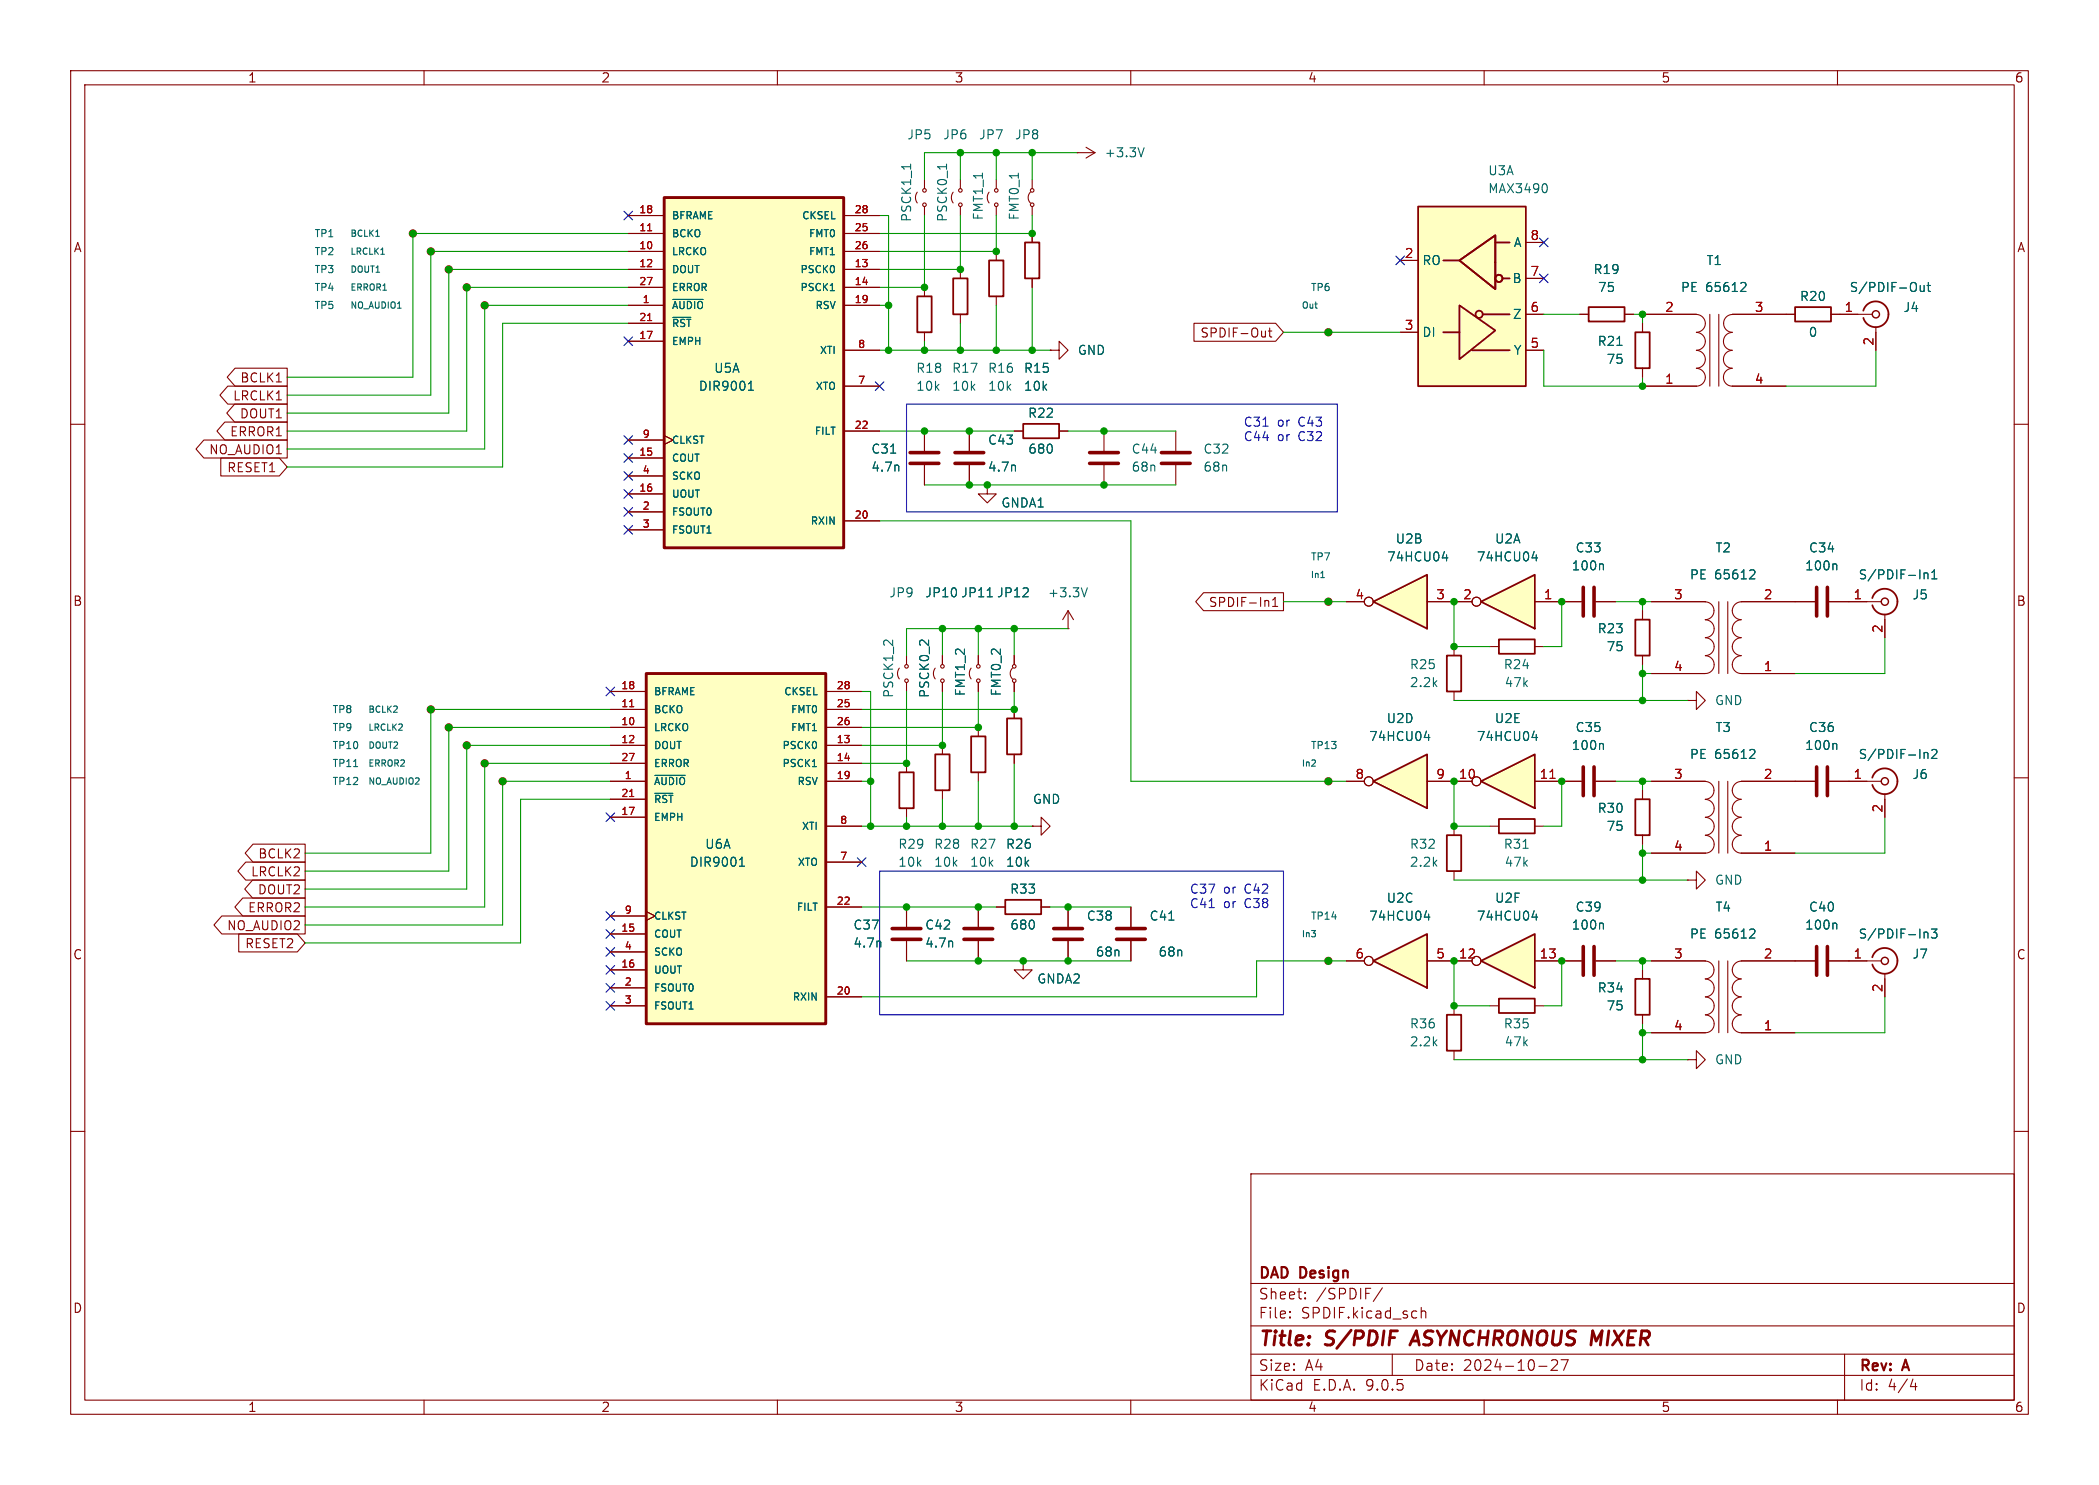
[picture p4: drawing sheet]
<svg xmlns="http://www.w3.org/2000/svg" width="297mm" height="210mm" viewBox="0 0 297 210" stroke-linecap="round" stroke-linejoin="round" font-family="sans-serif">
<defs><g id="words">
<g font-size="2.8" fill="#840000">
<text x="178" y="190.9">Title:</text>
<text x="187.7" y="190.9">S/PDIF</text>
<text x="200.6" y="190.9">ASYNCHRONOUS</text>
<text x="226.8" y="190.9">MIXER</text>
</g>
<g font-size="2.1" fill="#840000">
<text x="178" y="184">Sheet:</text>
<text x="178" y="181.2">DAD</text>
<text x="184" y="181.2">Design</text>
<text x="186.2" y="184">/SPDIF/</text>
<text x="178" y="186.7">File:</text>
<text x="184.1" y="186.7">SPDIF.kicad_sch</text>
<text x="178" y="196.9">KiCad</text>
<text x="178" y="194.1">Size:</text>
<text x="184.7" y="194.1">A4</text>
<text x="185.7" y="196.9">E.D.A.</text>
<text x="193.3" y="196.9">9.0.5</text>
<text x="200" y="194.1">Date:</text>
<text x="207" y="194.1">2024-10-27</text>
<text x="263" y="194.3">Rev:</text>
<text x="263" y="196.9">Id:</text>
<text x="267.1" y="196.9">4/4</text>
<text x="269.4" y="194.3">A</text>
</g>
<g font-size="1.8" fill="#840000">
<text x="35" y="11.9">1</text>
<text x="85" y="11.9">2</text>
<text x="135" y="11.9">3</text>
<text x="185" y="11.9">4</text>
<text x="235" y="11.9">5</text>
<text x="285" y="11.9">6</text>
<text x="10.3" y="35.9">A</text>
<text x="285.3" y="35.9">A</text>
<text x="169.8" y="47.9">SPDIF-Out</text>
<text x="32.9" y="56.8">LRCLK1</text>
<text x="33.9" y="59.4">DOUT1</text>
<text x="33.9" y="54.3">BCLK1</text>
<text x="29.5" y="64.5">NO_AUDIO1</text>
<text x="32.5" y="61.9">ERROR1</text>
<text x="32.1" y="67">RESET1</text>
<text x="10.3" y="85.9">B</text>
<text x="171" y="86">SPDIF-In1</text>
<text x="285.3" y="85.9">B</text>
<text x="35.4" y="124.1">LRCLK2</text>
<text x="36.5" y="121.6">BCLK2</text>
<text x="32" y="131.8">NO_AUDIO2</text>
<text x="35" y="129.2">ERROR2</text>
<text x="36.4" y="126.7">DOUT2</text>
<text x="10.3" y="135.9">C</text>
<text x="34.6" y="134.3">RESET2</text>
<text x="285.3" y="135.9">C</text>
<text x="10.3" y="185.9">D</text>
<text x="285.3" y="185.9">D</text>
<text x="35" y="199.9">1</text>
<text x="85" y="199.9">2</text>
<text x="135" y="199.9">3</text>
<text x="185" y="199.9">4</text>
<text x="235" y="199.9">5</text>
<text x="285" y="199.9">6</text>
</g>
<g font-size="1.8" fill="#006464">
<text x="128.3" y="19.9">JP5</text>
<text x="133.4" y="19.9">JP6</text>
<text x="138.4" y="19.9">JP7</text>
<text x="143.5" y="19.9">JP8</text>
<text x="156.2" y="22.5">+3.3V</text>
<text x="210.5" y="27.5">MAX3490</text>
<text x="210.5" y="25">U3A</text>
<text x="129.1" y="31.5" transform="rotate(-90 129.1 31.5)">PSCK1_1</text>
<text x="134.2" y="31.5" transform="rotate(-90 134.2 31.5)">PSCK0_1</text>
<text x="139.3" y="31.2" transform="rotate(-90 139.3 31.2)">FMT1_1</text>
<text x="144.4" y="31.2" transform="rotate(-90 144.4 31.2)">FMT0_1</text>
<text x="214.1" y="35.2">A</text>
<text x="201.2" y="37.7">RO</text>
<text x="213.9" y="40.2">B</text>
<text x="225.4" y="39">R19</text>
<text x="226" y="41.5">75</text>
<text x="237.8" y="41.5">PE 65612</text>
<text x="241.4" y="37.7">T1</text>
<text x="261.6" y="41.5">S/PDIF-Out</text>
<text x="201.2" y="47.9">DI</text>
<text x="214" y="45.3">Z</text>
<text x="254.6" y="42.8">R20</text>
<text x="255.8" y="47.9">0</text>
<text x="269.2" y="44.3">J4</text>
<text x="101" y="52.9">U5A</text>
<text x="129.5" y="52.9">R18</text>
<text x="134.6" y="52.9">R17</text>
<text x="139.7" y="52.9">R16</text>
<text x="144.8" y="52.9">R15</text>
<text x="152.4" y="50.4">GND</text>
<text x="214.1" y="50.4">Y</text>
<text x="226" y="49.1">R21</text>
<text x="227.2" y="51.7">75</text>
<text x="98.8" y="55.5">DIR9001</text>
<text x="129.5" y="55.5">10k</text>
<text x="134.6" y="55.5">10k</text>
<text x="139.7" y="55.5">10k</text>
<text x="144.8" y="55.5">10k</text>
<text x="145.4" y="59.3">R22</text>
<text x="123.2" y="64.4">C31</text>
<text x="139.7" y="63.1">C43</text>
<text x="145.4" y="64.4">680</text>
<text x="160" y="64.4">C44</text>
<text x="170.2" y="64.4">C32</text>
<text x="123.2" y="66.9">4.7n</text>
<text x="139.7" y="66.9">4.7n</text>
<text x="141.6" y="72">GNDA1</text>
<text x="160" y="66.9">68n</text>
<text x="170.2" y="66.9">68n</text>
<text x="197.4" y="77.1">U2B</text>
<text x="211.4" y="77.1">U2A</text>
<text x="196.2" y="79.6">74HCU04</text>
<text x="208.9" y="79.6">74HCU04</text>
<text x="222.3" y="80.9">100n</text>
<text x="222.8" y="78.3">C33</text>
<text x="239" y="82.1">PE 65612</text>
<text x="242.6" y="78.3">T2</text>
<text x="255.3" y="80.9">100n</text>
<text x="255.9" y="78.3">C34</text>
<text x="262.9" y="82.1">S/PDIF-In1</text>
<text x="125.7" y="84.7">JP9</text>
<text x="130.8" y="84.7">JP10 JP11 JP12</text>
<text x="148.2" y="84.7">+3.3V</text>
<text x="226" y="89.8">R23</text>
<text x="270.5" y="85">J5</text>
<text x="199.4" y="94.8">R25</text>
<text x="212.7" y="94.8">R24</text>
<text x="227.2" y="92.3">75</text>
<text x="126.6" y="98.8" transform="rotate(-90 126.6 98.8)">PSCK1_2</text>
<text x="131.7" y="98.8" transform="rotate(-90 131.7 98.8)">PSCK0_2</text>
<text x="136.8" y="98.5" transform="rotate(-90 136.8 98.5)">FMT1_2</text>
<text x="141.8" y="98.5" transform="rotate(-90 141.8 98.5)">FMT0_2</text>
<text x="199.4" y="97.4">2.2k</text>
<text x="212.8" y="97.4">47k</text>
<text x="242.6" y="99.9">GND</text>
<text x="193.6" y="105">74HCU04</text>
<text x="196.1" y="102.5">U2D</text>
<text x="208.9" y="105">74HCU04</text>
<text x="211.4" y="102.5">U2E</text>
<text x="222.3" y="106.3">100n</text>
<text x="222.8" y="103.7">C35</text>
<text x="239" y="107.5">PE 65612</text>
<text x="242.6" y="103.7">T3</text>
<text x="255.3" y="106.3">100n</text>
<text x="255.9" y="103.7">C36</text>
<text x="262.9" y="107.5">S/PDIF-In2</text>
<text x="146.1" y="113.9">GND</text>
<text x="270.5" y="110.4">J6</text>
<text x="226" y="115.2">R30</text>
<text x="227.2" y="117.7">75</text>
<text x="97.5" y="122.8">DIR9001</text>
<text x="99.7" y="120.2">U6A</text>
<text x="127" y="122.8">10k</text>
<text x="127" y="120.2">R29</text>
<text x="132.1" y="122.8">10k</text>
<text x="132.1" y="120.2">R28</text>
<text x="137.2" y="122.8">10k</text>
<text x="137.2" y="120.2">R27</text>
<text x="142.2" y="122.8">10k</text>
<text x="142.2" y="120.2">R26</text>
<text x="199.4" y="122.8">2.2k</text>
<text x="199.4" y="120.2">R32</text>
<text x="212.7" y="120.2">R31</text>
<text x="212.8" y="122.8">47k</text>
<text x="242.6" y="125.3">GND</text>
<text x="120.7" y="131.7">C37</text>
<text x="130.8" y="131.7">C42</text>
<text x="142.8" y="126.6">R33</text>
<text x="142.9" y="131.7">680</text>
<text x="153.7" y="130.4">C38</text>
<text x="162.6" y="130.4">C41</text>
<text x="193.6" y="130.4">74HCU04</text>
<text x="196.1" y="127.9">U2C</text>
<text x="208.9" y="130.4">74HCU04</text>
<text x="211.4" y="127.9">U2F</text>
<text x="222.3" y="131.7">100n</text>
<text x="222.8" y="129.1">C39</text>
<text x="242.6" y="129.1">T4</text>
<text x="255.3" y="131.7">100n</text>
<text x="255.9" y="129.1">C40</text>
<text x="120.7" y="134.2">4.7n</text>
<text x="130.8" y="134.2">4.7n</text>
<text x="154.9" y="135.5">68n</text>
<text x="163.8" y="135.5">68n</text>
<text x="239" y="132.9">PE 65612</text>
<text x="262.9" y="132.9">S/PDIF-In3</text>
<text x="270.5" y="135.8">J7</text>
<text x="146.7" y="139.3">GNDA2</text>
<text x="226" y="140.6">R34</text>
<text x="227.2" y="143.1">75</text>
<text x="199.4" y="148.2">2.2k</text>
<text x="199.4" y="145.6">R36</text>
<text x="212.7" y="145.6">R35</text>
<text x="212.8" y="148.2">47k</text>
<text x="242.6" y="150.7">GND</text>
</g>
<g font-size="1.8" fill="#a90000">
<text x="216.5" y="34">8</text>
<text x="198.7" y="36.6">2</text>
<text x="216.5" y="39.1">7</text>
<text x="198.7" y="46.7">3</text>
<text x="216.5" y="44.2">6</text>
<text x="235.5" y="44.2">2</text>
<text x="248.2" y="44.2">3</text>
<text x="260.9" y="44.2">1</text>
<text x="216.5" y="49.3">5</text>
<text x="265.2" y="49" transform="rotate(-90 265.2 49)">2</text>
<text x="235.5" y="54.4">1</text>
<text x="248.2" y="54.4">4</text>
<text x="191.7" y="84.8">4</text>
<text x="203.1" y="84.8">3</text>
<text x="206.9" y="84.8">2</text>
<text x="218.4" y="84.8">1</text>
<text x="236.8" y="84.8">3</text>
<text x="249.5" y="84.8">2</text>
<text x="262.2" y="84.8">1</text>
<text x="266.4" y="89.6" transform="rotate(-90 266.4 89.6)">2</text>
<text x="236.8" y="95">4</text>
<text x="249.5" y="95">1</text>
<text x="191.7" y="110.2">8</text>
<text x="203.1" y="110.2">9</text>
<text x="206.3" y="110.2">10</text>
<text x="217.8" y="110.2">11</text>
<text x="236.8" y="110.2">3</text>
<text x="249.5" y="110.2">2</text>
<text x="262.2" y="110.2">1</text>
<text x="266.4" y="115" transform="rotate(-90 266.4 115)">2</text>
<text x="236.8" y="120.4">4</text>
<text x="249.5" y="120.4">1</text>
<text x="191.7" y="135.6">6</text>
<text x="203.1" y="135.6">5</text>
<text x="206.3" y="135.6">12</text>
<text x="217.8" y="135.6">13</text>
<text x="236.8" y="135.6">3</text>
<text x="249.5" y="135.6">2</text>
<text x="262.2" y="135.6">1</text>
<text x="266.4" y="140.4" transform="rotate(-90 266.4 140.4)">2</text>
<text x="236.8" y="145.8">4</text>
<text x="249.5" y="145.8">1</text>
</g>
<g font-size="1.8" fill="#0000c2">
<text x="175.9" y="60.6">C31</text>
<text x="175.9" y="62.6">C44</text>
<text x="180.7" y="60.6">or</text>
<text x="180.7" y="62.6">or</text>
<text x="183.8" y="60.6">C43</text>
<text x="183.8" y="62.6">C32</text>
<text x="168.3" y="126.6">C37</text>
<text x="168.3" y="128.6">C41</text>
<text x="173.1" y="126.6">or</text>
<text x="173.1" y="128.6">or</text>
<text x="176.2" y="126.6">C42</text>
<text x="176.2" y="128.6">C38</text>
</g>
<g font-size="1.4" fill="#006464">
<text x="44.4" y="33.8">TP1</text>
<text x="95" y="31.2">BFRAME</text>
<text x="95" y="33.8">BCKO</text>
<text x="113.4" y="31.2">CKSEL</text>
<text x="114.3" y="33.8">FMT0</text>
<text x="44.4" y="41.4">TP4</text>
<text x="44.4" y="38.8">TP3</text>
<text x="44.4" y="36.3">TP2</text>
<text x="95" y="36.3">LRCKO</text>
<text x="95" y="38.8">DOUT</text>
<text x="95" y="41.4">ERROR</text>
<text x="113.1" y="38.8">PSCK0</text>
<text x="113.1" y="41.4">PSCK1</text>
<text x="114.3" y="36.3">FMT1</text>
<text x="185.4" y="41.4">TP6</text>
<text x="44.4" y="43.9">TP5</text>
<text x="95" y="43.9">~{AUDIO}</text>
<text x="95" y="46.5">~{RST}</text>
<text x="115.3" y="43.9">RSV</text>
<text x="95" y="49">EMPH</text>
<text x="115.9" y="50.3">XTI</text>
<text x="115.3" y="55.3">XTO</text>
<text x="95" y="63">CLKST</text>
<text x="95" y="65.5">COUT</text>
<text x="115.2" y="61.7">FILT</text>
<text x="95" y="68">SCKO</text>
<text x="95" y="70.6">UOUT</text>
<text x="95" y="73.1">FSOUT0</text>
<text x="95" y="75.7">FSOUT1</text>
<text x="114.6" y="74.4">RXIN</text>
<text x="185.4" y="79.5">TP7</text>
<text x="47" y="101.1">TP8</text>
<text x="92.5" y="98.5">BFRAME</text>
<text x="92.5" y="101.1">BCKO</text>
<text x="110.8" y="98.5">CKSEL</text>
<text x="111.8" y="101.1">FMT0</text>
<text x="47" y="103.6">TP9</text>
<text x="47" y="106.1">TP10</text>
<text x="92.5" y="103.6">LRCKO</text>
<text x="92.5" y="106.1">DOUT</text>
<text x="110.6" y="106.1">PSCK0</text>
<text x="111.8" y="103.6">FMT1</text>
<text x="185.4" y="106.1">TP13</text>
<text x="47" y="111.2">TP12</text>
<text x="47" y="108.7">TP11</text>
<text x="92.5" y="108.7">ERROR</text>
<text x="92.5" y="111.2">~{AUDIO}</text>
<text x="92.5" y="113.8">~{RST}</text>
<text x="110.6" y="108.7">PSCK1</text>
<text x="112.7" y="111.2">RSV</text>
<text x="92.5" y="116.3">EMPH</text>
<text x="113.3" y="117.6">XTI</text>
<text x="112.8" y="122.7">XTO</text>
<text x="92.5" y="130.3">CLKST</text>
<text x="112.6" y="129">FILT</text>
<text x="185.4" y="130.3">TP14</text>
<text x="92.5" y="132.8">COUT</text>
<text x="92.5" y="135.4">SCKO</text>
<text x="92.5" y="137.9">UOUT</text>
<text x="92.5" y="140.4">FSOUT0</text>
<text x="92.5" y="143">FSOUT1</text>
<text x="112" y="141.7">RXIN</text>
</g>
<g font-size="1.4" fill="#a90000">
<text x="90.3" y="30.2">18</text>
<text x="90.3" y="32.8">11</text>
<text x="90.3" y="35.3">10</text>
<text x="120.8" y="30.2">28</text>
<text x="120.8" y="32.8">25</text>
<text x="120.8" y="35.3">26</text>
<text x="90.3" y="37.8">12</text>
<text x="90.3" y="40.4">27</text>
<text x="120.8" y="37.8">13</text>
<text x="120.8" y="40.4">14</text>
<text x="90.3" y="45.5">21</text>
<text x="90.8" y="42.9">1</text>
<text x="120.8" y="42.9">19</text>
<text x="90.3" y="48">17</text>
<text x="121.3" y="49.3">8</text>
<text x="121.3" y="54.4">7</text>
<text x="90.3" y="64.5">15</text>
<text x="90.8" y="62">9</text>
<text x="120.8" y="60.7">22</text>
<text x="90.3" y="69.6">16</text>
<text x="90.8" y="67.1">4</text>
<text x="90.8" y="72.1">2</text>
<text x="90.8" y="74.7">3</text>
<text x="120.8" y="73.4">20</text>
<text x="87.8" y="97.5">18</text>
<text x="87.8" y="100.1">11</text>
<text x="118.3" y="97.5">28</text>
<text x="118.3" y="100.1">25</text>
<text x="87.8" y="102.6">10</text>
<text x="87.8" y="105.2">12</text>
<text x="87.8" y="107.7">27</text>
<text x="118.3" y="102.6">26</text>
<text x="118.3" y="105.2">13</text>
<text x="118.3" y="107.7">14</text>
<text x="87.8" y="112.8">21</text>
<text x="88.3" y="110.2">1</text>
<text x="118.3" y="110.2">19</text>
<text x="87.8" y="115.3">17</text>
<text x="118.8" y="116.6">8</text>
<text x="118.8" y="121.7">7</text>
<text x="87.8" y="131.8">15</text>
<text x="88.3" y="129.3">9</text>
<text x="118.3" y="128">22</text>
<text x="87.8" y="136.9">16</text>
<text x="88.3" y="134.4">4</text>
<text x="88.3" y="139.4">2</text>
<text x="88.3" y="142">3</text>
<text x="118.3" y="140.7">20</text>
</g>
<g font-size="1.2" fill="#006464">
<text x="49.5" y="33.7">BCLK1</text>
<text x="49.5" y="41.3">ERROR1</text>
<text x="49.5" y="36.2">LRCLK1</text>
<text x="49.5" y="38.8">DOUT1</text>
<text x="49.5" y="43.9">NO_AUDIO1</text>
<text x="184.1" y="43.9">Out</text>
<text x="185.4" y="82">In1</text>
<text x="52" y="101">BCLK2</text>
<text x="52" y="103.5">LRCLK2</text>
<text x="52" y="106.1">DOUT2</text>
<text x="52" y="111.2">NO_AUDIO2</text>
<text x="52" y="108.6">ERROR2</text>
<text x="184.1" y="108.6">In2</text>
<text x="184.1" y="132.8">In3</text>
</g>
</g></defs>
<g fill="none" stroke="#840000" stroke-width=".15">
<path d="M10 10h277v190h-277zM12 12h273v186h-273zM60 10v2M110 10v2M160 10v2M210 10v2M260 10v2M58.4 33h.1M10 60h2M285 60h2M10 110h2M128.3 108v1.2"/>
<path d="M128.3 114.3v1.3M138.4 102.9v1.2M138.4 109.2v1.3M143.5 100.3v1.3M143.5 106.7v1.3M285 110h2M254 135.9h2.8M258.8 135.9h2.8M10 160h2M177 166h108v32h-108zM285 160h2M60 198v2"/>
<path d="M110 198v2M160 198v2M177 194.5h108M177 191.5h108M177 187.5h108M177 181.5h108M182.5 186.3h.1l-.1 .1M182.5 186.3v.1M182.5 185.5v.1M182.5 185.5h.1l-.1 .1M184.7 183.6v.1M184.7 183.6h-.1l.1 .1"/>
<path d="M184.7 182.8v.1M184.7 182.8h-.1l.1 .1M195.6 182.1l-1.3 2M197 191.5v3M201.1 184.9v1.5M201.1 185.5a.37 .37 0 0 1 .6 .1v.8M210 198v2M217.7 193.2h1.2M219.5 192.4l.2-.1 .5 .1a.41 .41 0 0 1 .1 .5l-.8 .9h.9M220.9 192.3h1l-.7 1.5M260 198v2M261 191.5v6.5"/>
<path d="M270.7 195l-.4 1.1h.9M271 195.6v1"/>
<circle cx="58.4" cy="33" r=".51"/>
</g>
<path d="M200.4 188.2l-.9 2M225.4 188.2l.4 1.4 .9-1.4" fill="none" stroke="#840000" stroke-width=".4"/>
<path d="M53.2 33.4h.5M259.7 130.5l.2 .2v.7" fill="none" stroke="#006464" stroke-width=".15"/>
<path d="M257 133.9v4M258.6 133.9v4" fill="none" stroke="#840000" stroke-width=".51"/>
<path d="M127.3 109.2h2v5.1h-2zM137.4 104.1h2v5.1h-2zM142.5 101.6h2v5.1h-2z" fill="none" stroke="#840000" stroke-width=".25"/>
<path d="M200.7 29.2h15.2v25.4h-15.2z" fill="#ffffc2"/>
<g fill="none" stroke="#840000" stroke-width=".25">
<path d="M200.7 29.2h15.2v25.4h-15.2zM204.2 36.8h2.3M206.5 36.8l5.1-3.5v7.6zM211.6 34.3h2M212.6 39.4h1M204.2 47h2.3M206.5 43.2l5.1 3.5-5.1 4.1zM208.3 49.5h5.3M209.8 44.5h3.8M224.8 43.4h5.1v2.1h-5.1z"/>
<circle cx="212.1" cy="39.4" r=".51"/>
<circle cx="209.3" cy="44.5" r=".51"/>
</g>
<path d="M198.1 36.8h2.6M215.9 34.3h2.5M215.9 39.4h2.5M198.1 47h2.6M215.9 44.5h2.5M215.9 49.5h2.5M223.5 44.5h1.3M229.9 44.5h1.2" fill="none" stroke="#840000" stroke-width=".15"/>
<path d="M218.7 26l.2 .5v.3l-.2 .4" fill="none" stroke="#006464" stroke-width=".15"/>
<path d="M194.3 85.1l7.6-3.8v7.6z" fill="#ffffc2"/>
<path d="M194.3 85.1l7.6-3.8v7.6zM204.7 92.7h2.1v5.1h-2.1z" fill="none" stroke="#840000" stroke-width=".25"/>
<g fill="none" stroke="#840000" stroke-width=".15">
<path d="M190.5 85.1h2.5M201.9 85.1h3.8M205.7 91.4v1.3M205.7 97.8v1.3"/>
<circle cx="193.7" cy="85.1" r=".63"/>
</g>
<path d="M204.1 78.9h.8M204.7 78.5v.8" fill="none" stroke="#006464" stroke-width=".15"/>
<path d="M94 27.9h25.4v49.6h-25.4z" fill="#ffffc2"/>
<path d="M94 27.9h25.4v49.6h-25.4z" fill="none" stroke="#840000" stroke-width=".41"/>
<g fill="none" stroke="#840000" stroke-width=".15">
<path d="M88.9 30.5h5.1M88.9 33h5.1M88.9 35.6h5.1M88.9 38.1h5.1M119.4 30.5h5.1M119.4 33h5.1M119.4 35.6h5.1M119.4 38.1h5.1M152.4 21.6h.1M152.4 21.6h2.5M153.7 20.8l1.2 .8M154.9 21.6l-1.2 .8"/>
<path d="M88.9 40.6h5.1M88.9 43.2h5.1M88.9 45.7h5.1M88.9 48.3h5.1M119.4 40.6h5.1M119.4 43.2h5.1M119.4 49.5h5.1M119.4 54.6h5.1M232.4 44.5h7.6a1.26 1.26 0 0 1 1.3 1.2 1.26 1.26 0 0 1-1.3 1.3M240 52.1a1.26 1.26 0 0 1 1.3 1.2 1.26 1.26 0 0 1-1.3 1.3h-7.6M240 49.5a1.26 1.26 0 0 1 1.3 1.3 1.26 1.26 0 0 1-1.3 1.3M240 47a1.26 1.26 0 0 1 1.3 1.3 1.26 1.26 0 0 1-1.3 1.2"/>
<path d="M241.9 44.5v10.1M243.2 44.5v10.1M243.9 45.7a1.23 1.23 0 0 0 1.2 1.3M245.1 52.1a1.25 1.25 0 0 0-1.2 1.3 1.25 1.25 0 0 0 1.2 1.2h7.6M245.1 49.6a1.25 1.25 0 0 0-1.2 1.2 1.25 1.25 0 0 0 1.2 1.3M245.1 47a1.25 1.25 0 0 0-1.2 1.3 1.25 1.25 0 0 0 1.2 1.2M245.1 44.5h7.6M245.1 44.5a1.24 1.24 0 0 0-1.2 1.2M88.9 62.2h5.1M88.9 64.8h5.1M88.9 67.3h5.1M88.9 69.9h5.1"/>
<path d="M88.9 72.4h5.1M88.9 74.9h5.1M94 61.6l1.2 .6-1.2 .7M119.4 61h5.1M119.4 73.7h5.1M130.8 61v2.8M130.8 65.8v2.8M128.3 92.7v1.3M128.3 96.5v1.3M221 85.1h2.8M225.8 85.1h2.8M71.1 110.5h.1"/>
<path d="M232.4 111.8v1.2M232.4 118.1v1.3M254 110.5h2.8M258.8 110.5h2.8M128.3 128.3v2.8M128.3 133.1v2.8M232.4 137.2v1.2M233.7 135.9h7.6M238.8 124.5h1.2v1.2l1.3-1.2-1.3-1.3v1.3M238.8 124.5h.1M241.3 135.9a1.26 1.26 0 0 1 1.2 1.3 1.26 1.26 0 0 1-1.2 1.2M241.3 138.5a1.25 1.25 0 0 1 1.2 1.2 1.25 1.25 0 0 1-1.2 1.3"/>
<path d="M243.2 135.9v10.2M244.5 135.9v10.2M246.4 138.4a1.26 1.26 0 0 0-1.3 1.3 1.26 1.26 0 0 0 1.3 1.3M246.4 135.9a1.26 1.26 0 0 0-1.3 1.3 1.26 1.26 0 0 0 1.3 1.2M246.4 135.9h7.6M232.4 143.5v1.3M238.8 149.9h1.2v1.2l1.3-1.2-1.3-1.3v1.3M238.8 149.9h.1M241.3 143.5a1.25 1.25 0 0 1 1.2 1.3 1.25 1.25 0 0 1-1.2 1.2l-7.6 .1M241.3 141a1.25 1.25 0 0 1 1.2 1.3 1.25 1.25 0 0 1-1.2 1.2M246.4 141a1.27 1.27 0 0 0-1.3 1.3 1.27 1.27 0 0 0 1.3 1.2 1.26 1.26 0 0 0-1.3 1.3 1.26 1.26 0 0 0 1.3 1.3h7.6"/>
<circle cx="128.3" cy="96.3" r=".25"/>
<circle cx="128.3" cy="94.2" r=".25"/>
<circle cx="71.1" cy="110.5" r=".51"/>
</g>
<path d="M91.6 32.6h.6M91.6 45.3h.6" fill="none" stroke="#a90000" stroke-width=".15"/>
<g fill="none" stroke="#006464" stroke-width=".15">
<path d="M161.9 20.9l-.4 1.3M246.5 39.9l.4 .1 .1 .3v.2l-.7 .7h.7M95.2 42.3h4.3M95.2 44.9h2.6M105.9 55.2h.7M106 54.2l.3-.3v1.3M117.5 41.1h.6M126 64.1h.7M127.1 65.8l.1 .8M226.7 79.7l.2 .2v.7M259.7 105.1l.2 .2v.7M124.6 133.1v.8"/>
<path d="M247.8 131.4h.4l.1 .4v.1l-.8 .8h.8"/>
</g>
<path d="M231.4 113h2v5.1h-2zM231.4 138.4h2v5.1h-2z" fill="none" stroke="#840000" stroke-width=".25"/>
<path d="M128.8 64h4M128.8 65.5h4M224 83.1v4M225.6 83.1v4M257 108.5v4M258.6 108.5v4M126.2 131.3h4.1M126.2 132.8h4.1" fill="none" stroke="#840000" stroke-width=".51"/>
<path d="M209.5 85.1l7.7-3.8v7.6z" fill="#ffffc2"/>
<path d="M209.5 85.1l7.7-3.8v7.6z" fill="none" stroke="#840000" stroke-width=".25"/>
<g fill="none" stroke="#840000" stroke-width=".15">
<path d="M205.7 85.1h2.6M217.2 85.1h3.8M238.8 99.1h1.2v1.2l1.3-1.2-1.3-1.3v1.3M238.8 99.1h.1M233.7 110.5h7.6M241.3 110.5a1.26 1.26 0 0 1 1.2 1.3 1.26 1.26 0 0 1-1.2 1.2M241.3 118.1a1.25 1.25 0 0 1 1.2 1.3 1.25 1.25 0 0 1-1.2 1.2l-7.6 .1M241.3 115.6a1.25 1.25 0 0 1 1.2 1.3 1.25 1.25 0 0 1-1.2 1.2M241.3 113.1a1.25 1.25 0 0 1 1.2 1.2 1.25 1.25 0 0 1-1.2 1.3M243.2 110.5v10.2M244.5 110.5v10.2M246.4 115.6a1.27 1.27 0 0 0-1.3 1.3 1.27 1.27 0 0 0 1.3 1.2 1.26 1.26 0 0 0-1.3 1.3 1.26 1.26 0 0 0 1.3 1.3h7.6"/>
<path d="M246.4 113a1.26 1.26 0 0 0-1.3 1.3 1.26 1.26 0 0 0 1.3 1.3M246.4 110.5a1.26 1.26 0 0 0-1.3 1.3 1.26 1.26 0 0 0 1.3 1.2M246.4 110.5h7.6"/>
<circle cx="208.9" cy="85.1" r=".63"/>
</g>
<path d="M216.8 78.9h.8M217.4 78.5v.8M247.8 106h.4l.1 .4v.1l-.8 .8h.8" fill="none" stroke="#006464" stroke-width=".15"/>
<path d="M194.3 110.5l7.6-3.8v7.6z" fill="#ffffc2"/>
<path d="M194.3 110.5l7.6-3.8v7.6z" fill="none" stroke="#840000" stroke-width=".25"/>
<g fill="none" stroke="#840000" stroke-width=".15">
<path d="M190.5 110.5h2.5M201.9 110.5h3.8"/>
<circle cx="193.7" cy="110.5" r=".63"/>
</g>
<path d="M201.5 104.3h.8M202.1 103.9v.8" fill="none" stroke="#006464" stroke-width=".15"/>
<path d="M209.5 110.5l7.7-3.8v7.6z" fill="#ffffc2"/>
<path d="M204.7 118.1h2.1v5.1h-2.1zM209.5 110.5l7.7-3.8v7.6zM204.7 143.5h2.1v5.1h-2.1z" fill="none" stroke="#840000" stroke-width=".25"/>
<g fill="none" stroke="#840000" stroke-width=".15">
<path d="M205.7 110.5h2.6M205.7 116.8v1.3M217.2 110.5h3.8M205.7 123.2v1.3M205.7 142.2v1.3M205.7 148.6v1.3"/>
<circle cx="208.9" cy="110.5" r=".63"/>
</g>
<path d="M219.3 110.1h.7" fill="none" stroke="#a90000" stroke-width=".15"/>
<path d="M216.8 104.3h.8M217.4 103.9v.8" fill="none" stroke="#006464" stroke-width=".15"/>
<path d="M194.3 135.9l7.6-3.8v7.6z" fill="#ffffc2"/>
<path d="M212.1 115.8h5.1v2.1h-5.1zM194.3 135.9l7.6-3.8v7.6zM212.1 141.2h5.1v2.1h-5.1z" fill="none" stroke="#840000" stroke-width=".25"/>
<g fill="none" stroke="#840000" stroke-width=".15">
<path d="M210.8 116.8h1.3M217.2 116.8h1.2M221 110.5h2.8M225.8 110.5h2.8M190.5 135.9h2.5M201.9 135.9h3.8M221 135.9h2.8M225.8 135.9h2.8M210.8 142.2h1.3M217.2 142.2h1.2"/>
<circle cx="193.7" cy="135.9" r=".63"/>
</g>
<path d="M215.5 120h.7M226.7 105.1l.2 .2v.7M201.5 129.7h.8M202.1 129.3v.8M226.7 130.5l.2 .2v.7" fill="none" stroke="#006464" stroke-width=".15"/>
<path d="M224 108.5v4M225.6 108.5v4M224 133.9v4M225.6 133.9v4" fill="none" stroke="#840000" stroke-width=".51"/>
<path d="M209.5 135.9l7.7-3.8v7.6z" fill="#ffffc2"/>
<path d="M212.1 90.4h5.1v2.1h-5.1zM264.9 110a1.81 1.81 0 0 1 2.8-1 1.81 1.81 0 0 1 0 2.9 1.81 1.81 0 0 1-2.8-.9M209.5 135.9l7.7-3.8v7.6zM264.9 135.4a1.81 1.81 0 0 1 2.8-1 1.81 1.81 0 0 1 0 2.9 1.81 1.81 0 0 1-2.8-.9" fill="none" stroke="#840000" stroke-width=".25"/>
<g fill="none" stroke="#840000" stroke-width=".15">
<path d="M61 35.6h.1M63.5 38.1h.1M130.8 25.4v1.3M130.8 29.2v1.3M141 25.4v1.3M141 29.2v1.3M145.8 27.2a1.08 1.08 0 0 0 0 1.5M146 25.4v1.3M146 29.2v1.3M66 40.6h.1M68.6 43.2h.1M210.8 91.4h1.3"/>
<path d="M217.2 91.4h1.2M61 100.3h.1M63.5 102.9h.1M66 105.4h.1M68.6 108h.1M261.6 110.5h4.6M266.7 112.3v3.3M205.7 135.9h2.6M217.2 135.9h3.8M261.6 135.9h4.6M266.7 137.7v3.3"/>
<circle cx="61" cy="35.6" r=".51"/>
<circle cx="63.5" cy="38.1" r=".51"/>
<circle cx="130.8" cy="26.9" r=".25"/>
<circle cx="130.8" cy="29" r=".25"/>
<circle cx="141" cy="29" r=".25"/>
<circle cx="141" cy="26.9" r=".25"/>
<circle cx="146" cy="29" r=".25"/>
<circle cx="146" cy="26.9" r=".25"/>
<circle cx="66" cy="40.6" r=".51"/>
<circle cx="68.6" cy="43.2" r=".51"/>
<circle cx="61" cy="100.3" r=".51"/>
<circle cx="63.5" cy="102.9" r=".51"/>
<circle cx="66" cy="105.4" r=".51"/>
<circle cx="68.6" cy="108" r=".51"/>
<circle cx="208.9" cy="135.9" r=".63"/>
</g>
<path d="M53.9 36h.5M128.8 23.2v.7M50 108.4h.6M272.3 106.4v.9M272.3 106.5l.1-.1 .3 .1 .1 .8M273.3 106.1l.2-.1h.3l.2 .1 .1 .3-.1 .1-.7 .8h.8M216.8 129.7h.8M217.4 129.3v.8M272.3 131.8v.9M272.3 131.9l.1-.1 .3 .1 .1 .8M273.3 131.4h.8l-.5 .5 .4 .1v.5l-.2 .2h-.3l-.2-.2" fill="none" stroke="#006464" stroke-width=".15"/>
<g fill="none" stroke="#840000" stroke-width=".2">
<circle cx="266.7" cy="110.5" r=".51"/>
<circle cx="266.7" cy="135.9" r=".51"/>
</g>
<path d="M91.4 95.3h25.4v49.5h-25.4z" fill="#ffffc2"/>
<path d="M91.4 95.3h25.4v49.5h-25.4z" fill="none" stroke="#840000" stroke-width=".41"/>
<g fill="none" stroke="#840000" stroke-width=".15">
<path d="M88.9 30.5h5.1M88.9 33h5.1M88.9 35.6h5.1M88.9 38.1h5.1M119.4 30.5h5.1M119.4 33h5.1M119.4 35.6h5.1M119.4 38.1h5.1M135.9 25.4v1.3M135.9 29.2v1.3M135.9 38.1v1.3M141 35.6v1.2"/>
<path d="M146 33v1.3M146 39.4v1.2M31.8 59.7h8.8v2.5h-8.8l-1.1-1.2zM32.2 54.6h8.4v2.6h-8.4l-1.1-1.3zM33.2 57.1h7.4v2.6h-7.4l-1.1-1.3zM33.3 52.1h7.3v2.5h-7.3l-1.2-1.3zM39.1 54h.7M88.9 40.6h5.1M88.9 43.2h5.1M88.9 45.7h5.1M88.9 48.3h5.1M119.4 40.6h5.1"/>
<path d="M119.4 43.2h5.1M119.4 49.5h5.1M119.4 54.6h5.1M130.8 40.6v1.3M130.8 47v1.3M135.9 44.5v1.2M141 41.9v1.3M148.6 49.5h1.3v-1.2l1.2 1.2-1.2 1.3v-1.3M148.6 49.5h.1M168.9 45.7h11.6l1.1 1.3-1.1 1.3h-11.6zM179.1 46.8v.9M179.1 47.5l-.2 .2"/>
<path d="M179.5 46.8h.5M179.7 46.4v1.1v.1l.3 .1M188 47h.1M223.5 44.5h1.3M229.9 44.5h1.2M232.4 45.7v1.3M232.4 52.1v1.2M232.4 44.5h7.6M232.4 54.6h7.6M245.1 44.5h8.9M245.1 54.6h7.6M259.1 44.5h5.8"/>
<path d="M265.4 46.2v3.3M28.8 62.2h11.8v2.6h-11.8l-1.1-1.3zM31.2 64.8h8.3l1.1 1.2-1.1 1.3h-8.3zM88.9 62.2h5.1M88.9 64.8h5.1M88.9 67.3h5.1M88.9 69.9h5.1M88.9 72.4h5.1M88.9 74.9h5.1M94 61.6l1.2 .6-1.2 .7M119.4 61h5.1M119.4 73.7h5.1"/>
<path d="M130.8 61v2.8M130.8 65.8v2.8M137.2 61v2.8M137.2 65.8v2.8M139.7 68.6v1.3h1.3l-1.3 1.2-1.3-1.2h1.3M139.7 68.6h.1M143.5 61h1.3M149.9 61h1.2M156.2 61v2.8M156.2 65.8v2.8M166.4 61v2.8M166.4 65.8v2.8"/>
<path d="M86.4 97.8h5M116.8 97.8h5.1M133.3 92.7v1.3M133.3 96.5v1.3M138.4 92.7v1.3M138.4 96.5v1.3M143.3 94.5a1.08 1.08 0 0 0 0 1.5M143.5 92.7v1.3M143.5 96.5v1.3M151.1 88.9h.1M151.1 86.4l-.7 1.2M151.1 86.4l.8 1.2"/>
<path d="M151.1 86.4v2.5M170.3 83.8h11.3v2.6h-11.3l-1.1-1.3zM179.5 85v.8M180.1 85.8h.7M180.1 84.9l.3-.4v1.3M188 85.1h.1M190.5 85.1h2.5M201.9 85.1h6.4M217.2 85.1h6.6M225.8 85.1h2.8M232.4 86.4v1.2M232.4 92.7v1.3"/>
<path d="M233.7 85.1h7.6M241.3 85.1a1.26 1.26 0 0 1 1.2 1.3 1.26 1.26 0 0 1-1.2 1.2M241.3 92.7a1.25 1.25 0 0 1 1.2 1.3 1.25 1.25 0 0 1-1.2 1.2l-7.6 .1M241.3 90.2a1.25 1.25 0 0 1 1.2 1.3 1.25 1.25 0 0 1-1.2 1.2M241.3 87.7a1.25 1.25 0 0 1 1.2 1.2 1.25 1.25 0 0 1-1.2 1.3M243.2 85.1v10.2M244.5 85.1v10.2M246.4 90.2a1.27 1.27 0 0 0-1.3 1.3 1.27 1.27 0 0 0 1.3 1.2 1.26 1.26 0 0 0-1.3 1.3 1.26 1.26 0 0 0 1.3 1.3h7.6M246.4 87.6a1.26 1.26 0 0 0-1.3 1.3 1.26 1.26 0 0 0 1.3 1.3M246.4 85.1a1.26 1.26 0 0 0-1.3 1.3 1.26 1.26 0 0 0 1.3 1.2M246.4 85.1h10.4M258.8 85.1h7.4"/>
<path d="M266.7 86.9v3.3M35.8 119.4h7.4v2.5h-7.4l-1.1-1.2zM86.4 100.3h5M86.4 102.9h5M86.4 105.4h5M86.4 108h5M86.4 110.5h5M86.4 113h5M86.4 115.6h5M116.8 100.3h5.1M116.8 102.9h5.1M116.8 105.4h5.1"/>
<path d="M116.8 108h5.1M116.8 110.5h5.1M116.8 116.8h5.1M133.3 105.4v1.3M133.3 111.8v1.2M143.5 100.3v1.3M143.5 106.7v1.3M146 116.8h1.3v-1.2l1.3 1.2-1.3 1.3v-1.3M146 116.8h.1M188 110.5h.1M190.5 110.5h2.5M201.9 110.5h6.4"/>
<path d="M217.2 110.5h6.6M225.8 110.5h2.8M232.4 111.8v1.2M232.4 118.1v1.3M233.7 110.5h7.6M246.4 110.5h10.4M258.8 110.5h5.4M266.7 113v2.6M31.4 129.5h11.8v2.6h-11.8l-1.1-1.3zM33.8 132.1h8.3l1.1 1.3-1.1 1.2h-8.3zM34.3 127h8.9v2.5h-8.9l-1.1-1.2zM34.8 121.9h8.4v2.6h-8.4l-1.1-1.3z"/>
<path d="M35.7 124.5h7.5v2.5h-7.5l-1.1-1.3zM86.4 129.5h5M86.4 132.1h5M86.4 134.6h5M86.4 137.2h5M86.4 139.7h5M91.4 128.9l1.3 .6-1.3 .7M116.8 121.9h5.1M116.8 128.3h5.1M128.3 128.3v2.8M128.3 133.1v2.8M138.4 128.3v2.8"/>
<path d="M138.4 133.1v2.8M141 128.3h1.2M144.8 135.9v1.3h1.2l-1.2 1.2-1.3-1.2h1.3M144.8 135.9h.1M147.3 128.3h1.3M151.1 128.3v2.8M151.1 133.1v2.8M160 128.3v2.8M160 133.1v2.8M188 135.9h.1M190.5 135.9h2.5M201.9 135.9h6.4"/>
<path d="M217.2 135.9h6.6M225.8 135.9h2.8M232.4 137.2v1.2M233.7 135.9h7.6M233.7 120.7h7.6M246.4 135.9h10.4M246.4 120.7h7.6M258.8 135.9h5.4M266.7 138.4v2.6M86.4 142.2h5M116.8 141h5.1M232.4 143.5v1.3"/>
<path d="M233.7 146.1h7.6M246.4 146.1h7.6"/>
<circle cx="135.9" cy="29" r=".25"/>
<circle cx="135.9" cy="26.9" r=".25"/>
<circle cx="188" cy="47" r=".51"/>
<circle cx="133.3" cy="94.2" r=".25"/>
<circle cx="133.3" cy="96.3" r=".25"/>
<circle cx="138.4" cy="96.3" r=".25"/>
<circle cx="138.4" cy="94.2" r=".25"/>
<circle cx="143.5" cy="96.3" r=".25"/>
<circle cx="143.5" cy="94.2" r=".25"/>
<circle cx="188" cy="85.1" r=".51"/>
<circle cx="193.7" cy="85.1" r=".63"/>
<circle cx="208.9" cy="85.1" r=".63"/>
<circle cx="188" cy="110.5" r=".51"/>
<circle cx="193.7" cy="110.5" r=".63"/>
<circle cx="208.9" cy="110.5" r=".63"/>
<circle cx="188" cy="135.9" r=".51"/>
<circle cx="193.7" cy="135.9" r=".63"/>
<circle cx="208.9" cy="135.9" r=".63"/>
</g>
<path d="M91.6 32.6h.6M91.6 45.3h.6M89.1 99.9h.6M89.1 112.6h.6M219.3 110.1h.7" fill="none" stroke="#a90000" stroke-width=".15"/>
<g fill="none" stroke="#006464" stroke-width=".15">
<path d="M133.9 23.2v.7M246.5 39.9l.4 .1 .1 .3v.2l-.7 .7h.7M272.9 39.9v1.1v.2h.3M95.2 42.3h4.3M95.2 44.9h2.6M105.9 55.2h.7M106 54.2l.3-.3v1.3M117.5 41.1h.6M228.8 48.8h.7M271.7 40.4l.1 .8h.3l.2-.1M272.3 40.4v.8M272.7 40.4h.5"/>
<path d="M126 64.1h.7M127.1 65.8l.1 .8M143.6 65.8l.1 .8M204.1 78.9h.8M204.7 78.5v.8M216.8 78.9h.8M217.4 78.5v.8M226.7 79.7l.2 .2v.7M259.7 79.7l.2 .2v.7M153.9 83.1l-.5 1.3M186.9 81.7h.5M247.8 80.6h.4l.1 .4v.1l-.8 .8h.8"/>
<path d="M272.3 81v.9M272.3 81.1l.1-.1 .3 .1 .1 .8M273.3 81.9h.8M273.3 81l.4-.4v1.3M92.7 109.7h4.3M92.7 112.2h2.5M114.9 108.4h.6M201.5 104.3h.8M202.1 103.9v.8M216.8 104.3h.8M217.4 103.9v.8M226.7 105.1l.2 .2v.7"/>
<path d="M247.8 106h.4l.1 .4v.1l-.8 .8h.8M259.7 105.1l.2 .2v.7M272.3 106.4v.9M272.3 106.5l.1-.1 .3 .1 .1 .8M273.3 106.1l.2-.1h.3l.2 .1 .1 .3-.1 .1-.7 .8h.8M104.6 122.5h.7M104.7 121.5l.3-.3v1.3M124.6 133.1v.8M134.7 133.1l.1 .8M165.4 130.1h.7M201.5 129.7h.8M202.1 129.3v.8"/>
<path d="M216.8 129.7h.8M217.4 129.3v.8M226.7 130.5l.2 .2v.7M247.8 131.4h.4l.1 .4v.1l-.8 .8h.8M259.7 130.5l.2 .2v.7M272.3 131.8v.9M272.3 131.9l.1-.1 .3 .1 .1 .8M273.3 131.4h.8l-.5 .5 .4 .1v.5l-.2 .2h-.3l-.2-.2"/>
</g>
<path d="M134.9 39.4h2v5.1h-2zM140 36.8h2v5.1h-2zM145 34.3h2.1v5.1h-2.1zM129.8 41.9h2v5.1h-2zM144.8 59.9h5.1v2.1h-5.1zM231.4 47h2v5.1h-2zM254 43.4h5.1v2.1h-5.1zM263.7 43.9a1.81 1.81 0 0 1 2.7-1 1.81 1.81 0 0 1 .1 3 1.81 1.81 0 0 1-2.8-.9M231.4 87.6h2v5.1h-2zM264.9 84.6a1.81 1.81 0 0 1 2.8-1 1.81 1.81 0 0 1 0 2.9 1.81 1.81 0 0 1-2.8-.9M132.3 106.7h2.1v5.1h-2.1zM142.2 127.3h5.1v2h-5.1z" fill="none" stroke="#840000" stroke-width=".25"/>
<g fill="none" stroke="#840000" stroke-width=".51">
<path d="M135.1 64h4.1M135.1 65.5h4.1M154.2 64h4M154.2 65.5h4M164.3 64h4.1M164.3 65.5h4.1M257 83.1v4M258.6 83.1v4M136.4 131.3h4.1M136.4 132.8h4.1M149.1 131.3h4.1M149.1 132.8h4.1"/>
<path d="M158 131.3h4.1M158 132.8h4.1"/>
</g>
<g fill="none" stroke="#840000" stroke-width=".2">
<circle cx="265.4" cy="44.5" r=".51"/>
<circle cx="266.7" cy="85.1" r=".51"/>
</g>
<g fill="none" stroke="#009600" stroke-width=".15">
<path d="M88.9 38.1h-25.4v20.3h-22.9M88.9 35.6h-27.9v20.3h-20.4M88.9 33h-30.5v20.3h-17.8M124.5 30.5h1.2v19M130.8 30.5v10.1h-6.3M135.9 21.6v3.8M135.9 30.5v7.6h-11.4M141 30.5v5.1h-16.5M141 21.6v3.8M146 21.6v3.8M146 30.5v2.5h-21.5M152.4 21.6h-21.6v3.8"/>
<path d="M88.9 43.2h-20.3v20.3h-28M88.9 40.6h-22.9v20.4h-25.4M88.9 45.7h-17.8v20.3h-30.5M124.5 43.2h1.2M124.5 49.5h24.1M130.8 48.3v1.2M135.9 45.7v3.8M141 43.2v6.3M146 40.6v8.9M181.6 47h16.5M218.4 49.5v5.1h14v-1.3M218.4 44.5h5.1"/>
<path d="M231.1 44.5h1.3v1.2M265.4 49.5v5.1h-12.7M124.5 73.7h35.5v36.8h30.5M124.5 61h19M130.8 68.6h35.6M151.1 61h15.3M121.9 97.8h1.3v19M128.3 97.8v10.2h-6.4M133.3 97.8v7.6h-11.4M133.3 88.9v3.8M138.4 97.8v5.1h-16.5M138.4 88.9v3.8"/>
<path d="M143.5 97.8v2.5h-21.6M143.5 88.9v3.8M151.1 88.9h-22.8v3.8M181.6 85.1h8.9M205.7 85.1v6.3h5.1M205.7 99.1h33.1M221 85.1v6.3h-2.6M228.6 85.1h5.1M232.4 85.1v1.3M232.4 94v5.1M232.4 95.3h1.3M266.7 90.2v5.1h-12.7"/>
<path d="M86.4 102.9h-22.9v20.3h-20.3M86.4 113h-12.7v20.4h-30.5M86.4 108h-17.8v20.3h-25.4M86.4 110.5h-15.3v20.3h-27.9M86.4 100.3h-25.4v20.4h-17.8M86.4 105.4h-20.4v20.3h-22.8M121.9 116.8h24.1M121.9 110.5h1.3M128.3 115.6v1.2M133.3 113v3.8M138.4 110.5v6.3M143.5 108v8.8"/>
<path d="M205.7 110.5v6.3h5.1M221 110.5v6.3h-2.6M228.6 110.5h5.1M232.4 110.5v1.3M232.4 119.4v5.1M266.7 115.6v5.1h-12.7M121.9 128.3h19.1M128.3 135.9h31.7M148.6 128.3h11.4M190.5 135.9h-12.7v5.1h-55.9M205.7 124.5h33.1M205.7 135.9v6.3h5.1"/>
<path d="M221 135.9v6.3h-2.6M228.6 135.9h5.1M232.4 120.7h1.3M232.4 135.9v1.3M205.7 149.9h33.1M232.4 144.8v5.1M232.4 146.1h1.3M266.7 141v5.1h-12.7"/>
</g>
<g fill="none" stroke="#000084" stroke-width=".15">
<path d="M88.3 29.9l1.2 1.2M89.5 29.9l-1.2 1.2M197.5 36.2l1.2 1.2M198.7 36.2l-1.2 1.2M217.8 33.7l1.2 1.2M217.8 38.8l1.2 1.2M219 33.7l-1.2 1.2M219 38.8l-1.2 1.2M88.3 47.7l1.2 1.2M89.5 47.7l-1.2 1.2M123.9 54l1.2 1.2M125.1 54l-1.2 1.2"/>
<path d="M88.3 71.8l1.2 1.2M88.3 69.2l1.2 1.3M88.3 66.7l1.2 1.2M88.3 64.2l1.2 1.2M88.3 74.3l1.2 1.2M88.3 61.6l1.2 1.2M89.5 71.8l-1.2 1.2M89.5 69.2l-1.2 1.3M89.5 66.7l-1.2 1.2M89.5 64.2l-1.2 1.2M89.5 74.3l-1.2 1.2M89.5 61.6l-1.2 1.2"/>
<path d="M85.8 97.2l1.2 1.2M87 97.2l-1.2 1.2M85.8 115l1.2 1.2M87 115l-1.2 1.2M85.8 134l1.2 1.2M85.8 131.5l1.2 1.2M85.8 136.6l1.2 1.2M85.8 139.1l1.2 1.2M85.8 128.9l1.2 1.2M87 134l-1.2 1.2M87 131.5l-1.2 1.2M87 136.6l-1.2 1.2"/>
<path d="M87 139.1l-1.2 1.2M87 128.9l-1.2 1.2M121.3 121.3l1.2 1.2M122.5 121.3l-1.2 1.2M85.8 141.6l1.2 1.2M87 141.6l-1.2 1.2"/>
</g>
<path d="M128.3 57.2h60.9v15.2h-60.9zM178.7 60.3h.7M124.5 123.2h57.1v20.3h-57.1zM171.1 128.4h.7" fill="none" stroke="#0000c2" stroke-width=".15"/>
<g fill="#009600" stroke="#009600" stroke-width=".15">
<circle cx="58.4" cy="33" r=".46"/>
<circle cx="63.5" cy="38.1" r=".46"/>
<circle cx="61" cy="35.6" r=".46"/>
<circle cx="130.8" cy="49.5" r=".46"/>
<circle cx="130.8" cy="61" r=".46"/>
<circle cx="66" cy="40.6" r=".46"/>
<circle cx="68.6" cy="43.2" r=".46"/>
<circle cx="133.3" cy="116.8" r=".46"/>
<circle cx="123.2" cy="116.8" r=".46"/>
<circle cx="123.2" cy="110.5" r=".46"/>
<circle cx="138.4" cy="88.9" r=".46"/>
<circle cx="143.5" cy="88.9" r=".46"/>
<circle cx="138.4" cy="102.9" r=".46"/>
<circle cx="128.3" cy="128.3" r=".46"/>
<circle cx="138.4" cy="128.3" r=".46"/>
<circle cx="133.3" cy="88.9" r=".46"/>
<circle cx="128.3" cy="116.8" r=".46"/>
<circle cx="128.3" cy="108" r=".46"/>
<circle cx="135.9" cy="21.6" r=".46"/>
<circle cx="125.7" cy="43.2" r=".46"/>
<circle cx="135.9" cy="38.1" r=".46"/>
<circle cx="130.8" cy="40.6" r=".46"/>
<circle cx="125.7" cy="49.5" r=".46"/>
<circle cx="146" cy="33" r=".46"/>
<circle cx="146" cy="21.6" r=".46"/>
<circle cx="135.9" cy="49.5" r=".46"/>
<circle cx="141" cy="49.5" r=".46"/>
<circle cx="146" cy="49.5" r=".46"/>
<circle cx="141" cy="21.6" r=".46"/>
<circle cx="68.6" cy="108" r=".46"/>
<circle cx="71.1" cy="110.5" r=".46"/>
<circle cx="61" cy="100.3" r=".46"/>
<circle cx="63.5" cy="102.9" r=".46"/>
<circle cx="66" cy="105.4" r=".46"/>
<circle cx="188" cy="110.5" r=".46"/>
<circle cx="137.2" cy="68.6" r=".46"/>
<circle cx="156.2" cy="68.6" r=".46"/>
<circle cx="139.7" cy="68.6" r=".46"/>
<circle cx="156.2" cy="61" r=".46"/>
<circle cx="137.2" cy="61" r=".46"/>
<circle cx="133.3" cy="105.4" r=".46"/>
<circle cx="143.5" cy="100.3" r=".46"/>
<circle cx="232.4" cy="135.9" r=".46"/>
<circle cx="221" cy="135.9" r=".46"/>
<circle cx="232.4" cy="120.7" r=".46"/>
<circle cx="232.4" cy="124.5" r=".46"/>
<circle cx="232.4" cy="146.1" r=".46"/>
<circle cx="232.4" cy="149.9" r=".46"/>
<circle cx="232.4" cy="110.5" r=".46"/>
<circle cx="232.4" cy="54.6" r=".46"/>
<circle cx="205.7" cy="85.1" r=".46"/>
<circle cx="188" cy="85.1" r=".46"/>
<circle cx="205.7" cy="91.4" r=".46"/>
<circle cx="232.4" cy="44.5" r=".46"/>
<circle cx="188" cy="47" r=".46"/>
<circle cx="141" cy="35.6" r=".46"/>
<circle cx="138.4" cy="135.9" r=".46"/>
<circle cx="138.4" cy="116.8" r=".46"/>
<circle cx="143.5" cy="116.8" r=".46"/>
<circle cx="151.1" cy="128.3" r=".46"/>
<circle cx="151.1" cy="135.9" r=".46"/>
<circle cx="144.8" cy="135.9" r=".46"/>
<circle cx="232.4" cy="85.1" r=".46"/>
<circle cx="221" cy="85.1" r=".46"/>
<circle cx="232.4" cy="95.3" r=".46"/>
<circle cx="232.4" cy="99.1" r=".46"/>
<circle cx="205.7" cy="116.8" r=".46"/>
<circle cx="205.7" cy="110.5" r=".46"/>
<circle cx="221" cy="110.5" r=".46"/>
<circle cx="205.7" cy="135.9" r=".46"/>
<circle cx="205.7" cy="142.2" r=".46"/>
<circle cx="188" cy="135.9" r=".46"/>
</g>
<use href="#words"/>
</svg>
